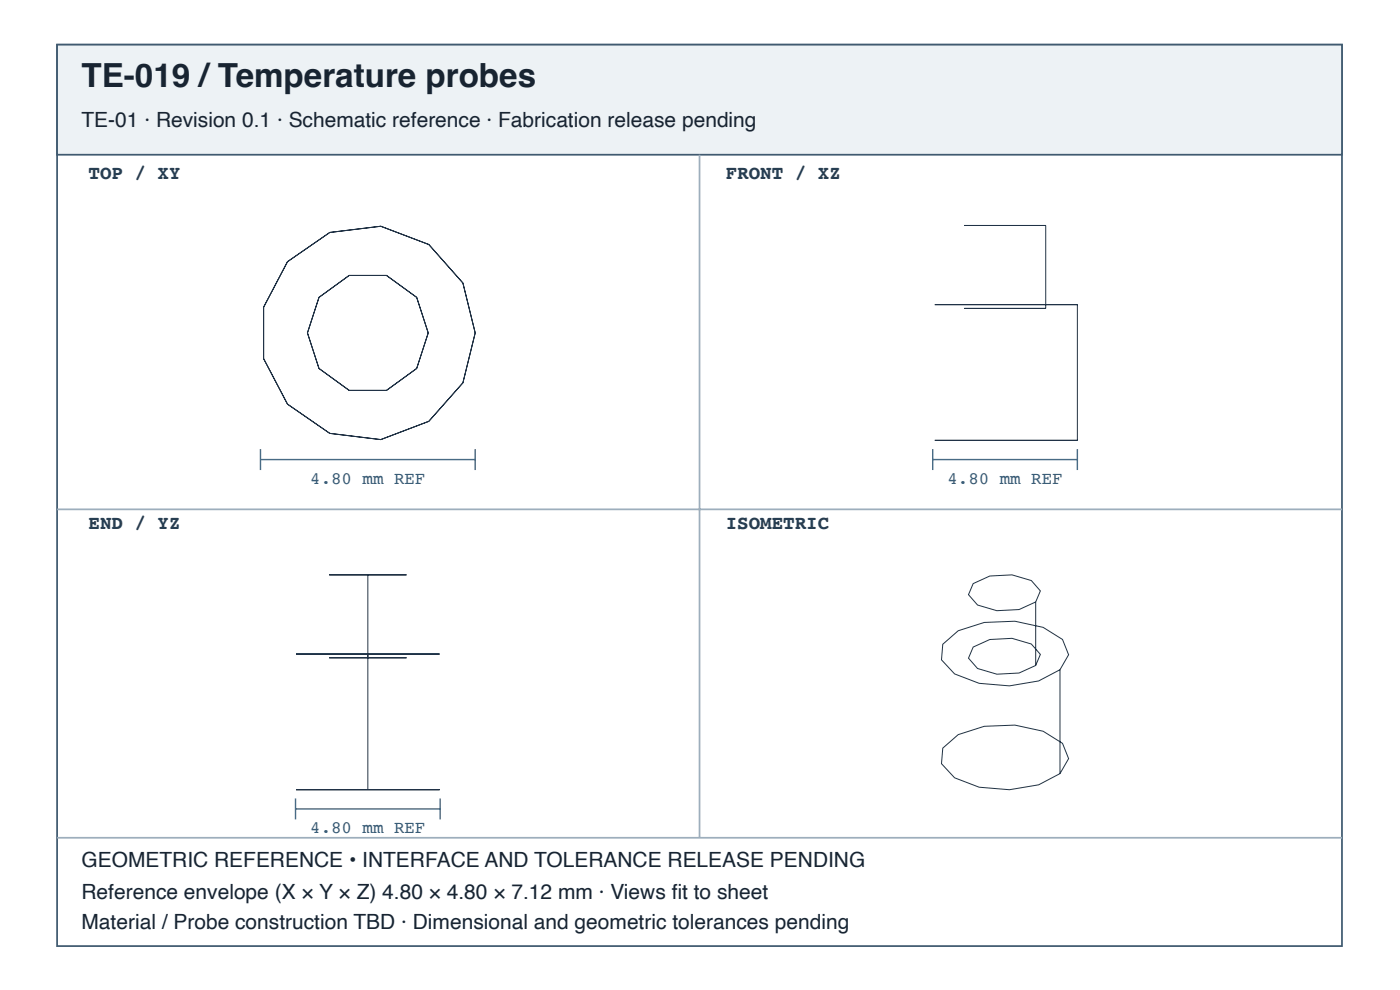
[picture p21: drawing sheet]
<svg xmlns="http://www.w3.org/2000/svg" width="297mm" height="210mm" viewBox="0 0 297 210" stroke-linecap="round" stroke-linejoin="round" font-family="sans-serif">
<defs><g id="words">
<text font-size="7" fill="#182431" x="17.3" y="18.4">TE-019 /Temperature probes</text>
<g font-size="4.4" fill="#182431">
<text x="17.3" y="26.9">TE-01 · Revision 0.1 · Schematic reference · Fabrication release pending</text>
<text x="17.3" y="183.9">GEOMETRIC REFERENCE • INTERFACE AND TOLERANCE RELEASE PENDING</text>
<text x="17.3" y="190.6">Reference envelope (X × Y × Z) 4.80 × 4.80 × 7.12 mm · Views fi t to sheet</text>
<text x="17.3" y="196.9">Material / Probe construction TBD · Dimensional and geometric tolerances pending</text>
</g>
<g font-size="4.1" fill="#263d52">
<text x="18.8" y="38">TOP / XY</text>
<text x="154" y="38">FRONT / XZ</text>
<text x="18.8" y="112.1">END / YZ</text>
<text x="154" y="112.1">ISOMETRIC</text>
</g>
<g font-size="3.7" fill="#335b78">
<text x="65.8" y="102.6">4.80 mm REF</text>
<text x="201" y="102.6">4.80 mm REF</text>
<text x="65.8" y="176.7">4.80 mm REF</text>
</g>
</g></defs>
<path d="M12.1 9.5h272.6v191.1h-272.6z" fill="none" stroke="#405a70" stroke-width=".37"/>
<path d="M12.1 9.5h272.6v23.3h-272.6z" fill="#edf2f5"/>
<path d="M12.1 9.5h272.6v23.3h-272.6z" fill="none" stroke="#405a70" stroke-width=".37"/>
<path d="M148.4 32.8v144.8M12.1 108h272.6M12.1 177.6h272.6" fill="none" stroke="#9daebc" stroke-width=".37"/>
<g fill="none" stroke="#203246" stroke-width=".21">
<path d="M204.6 47.8h17.3zM221.9 47.8v17.6M198.3 64.6h30.3zM204.6 65.4h17.3zM228.6 64.6v28.8M198.3 93.4h30.3zM62.8 138.7h30.5zM69.8 121.9h16.4zM69.8 139.5h16.4zM78 121.9v45.5M200 136.6l3.3-2.9 5.5-1.7 6.5-.3 6 1.3 4.1 2.6 1.3 3.2-1.8 3.2-4.5 2.4-6.2 1-6.5-.5-5.2-2-2.8-3zM206.5 123.7l3.5-1.6 4.7-.2 4.1 1.2 1.9 2.2-1 2.3-3.5 1.6-4.7 .3-4.1-1.2-1.9-2.2z"/>
<path d="M206.5 137.2l3.5-1.6 4.7-.3 4.1 1.2 1.9 2.2-1 2.4-3.5 1.6-4.7 .2-4.1-1.2-1.9-2.2zM219.7 127.6v13.5M200 158.6l3.3-2.8 5.5-1.8 6.5-.3 6 1.3 4.1 2.6 1.3 3.2-1.8 3.2-4.5 2.4-6.2 1-6.5-.5-5.2-2-2.8-3zM224.9 142v22M62.8 167.4h30.5z"/>
<circle cx="78" cy="70.6" r="12.8"/>
<circle cx="78" cy="70.6" r="22.8"/>
</g>
<path d="M55.3 95.2v4.5M55.3 97.4h45.5M100.8 95.2v4.5M197.9 97.4h30.7M197.9 95.2v4.5M228.6 95.2v4.5M62.7 169.3v4.4M62.7 171.5h30.7M93.4 169.3v4.4" fill="none" stroke="#466b86" stroke-width=".3"/>
<use href="#words"/>
</svg>
